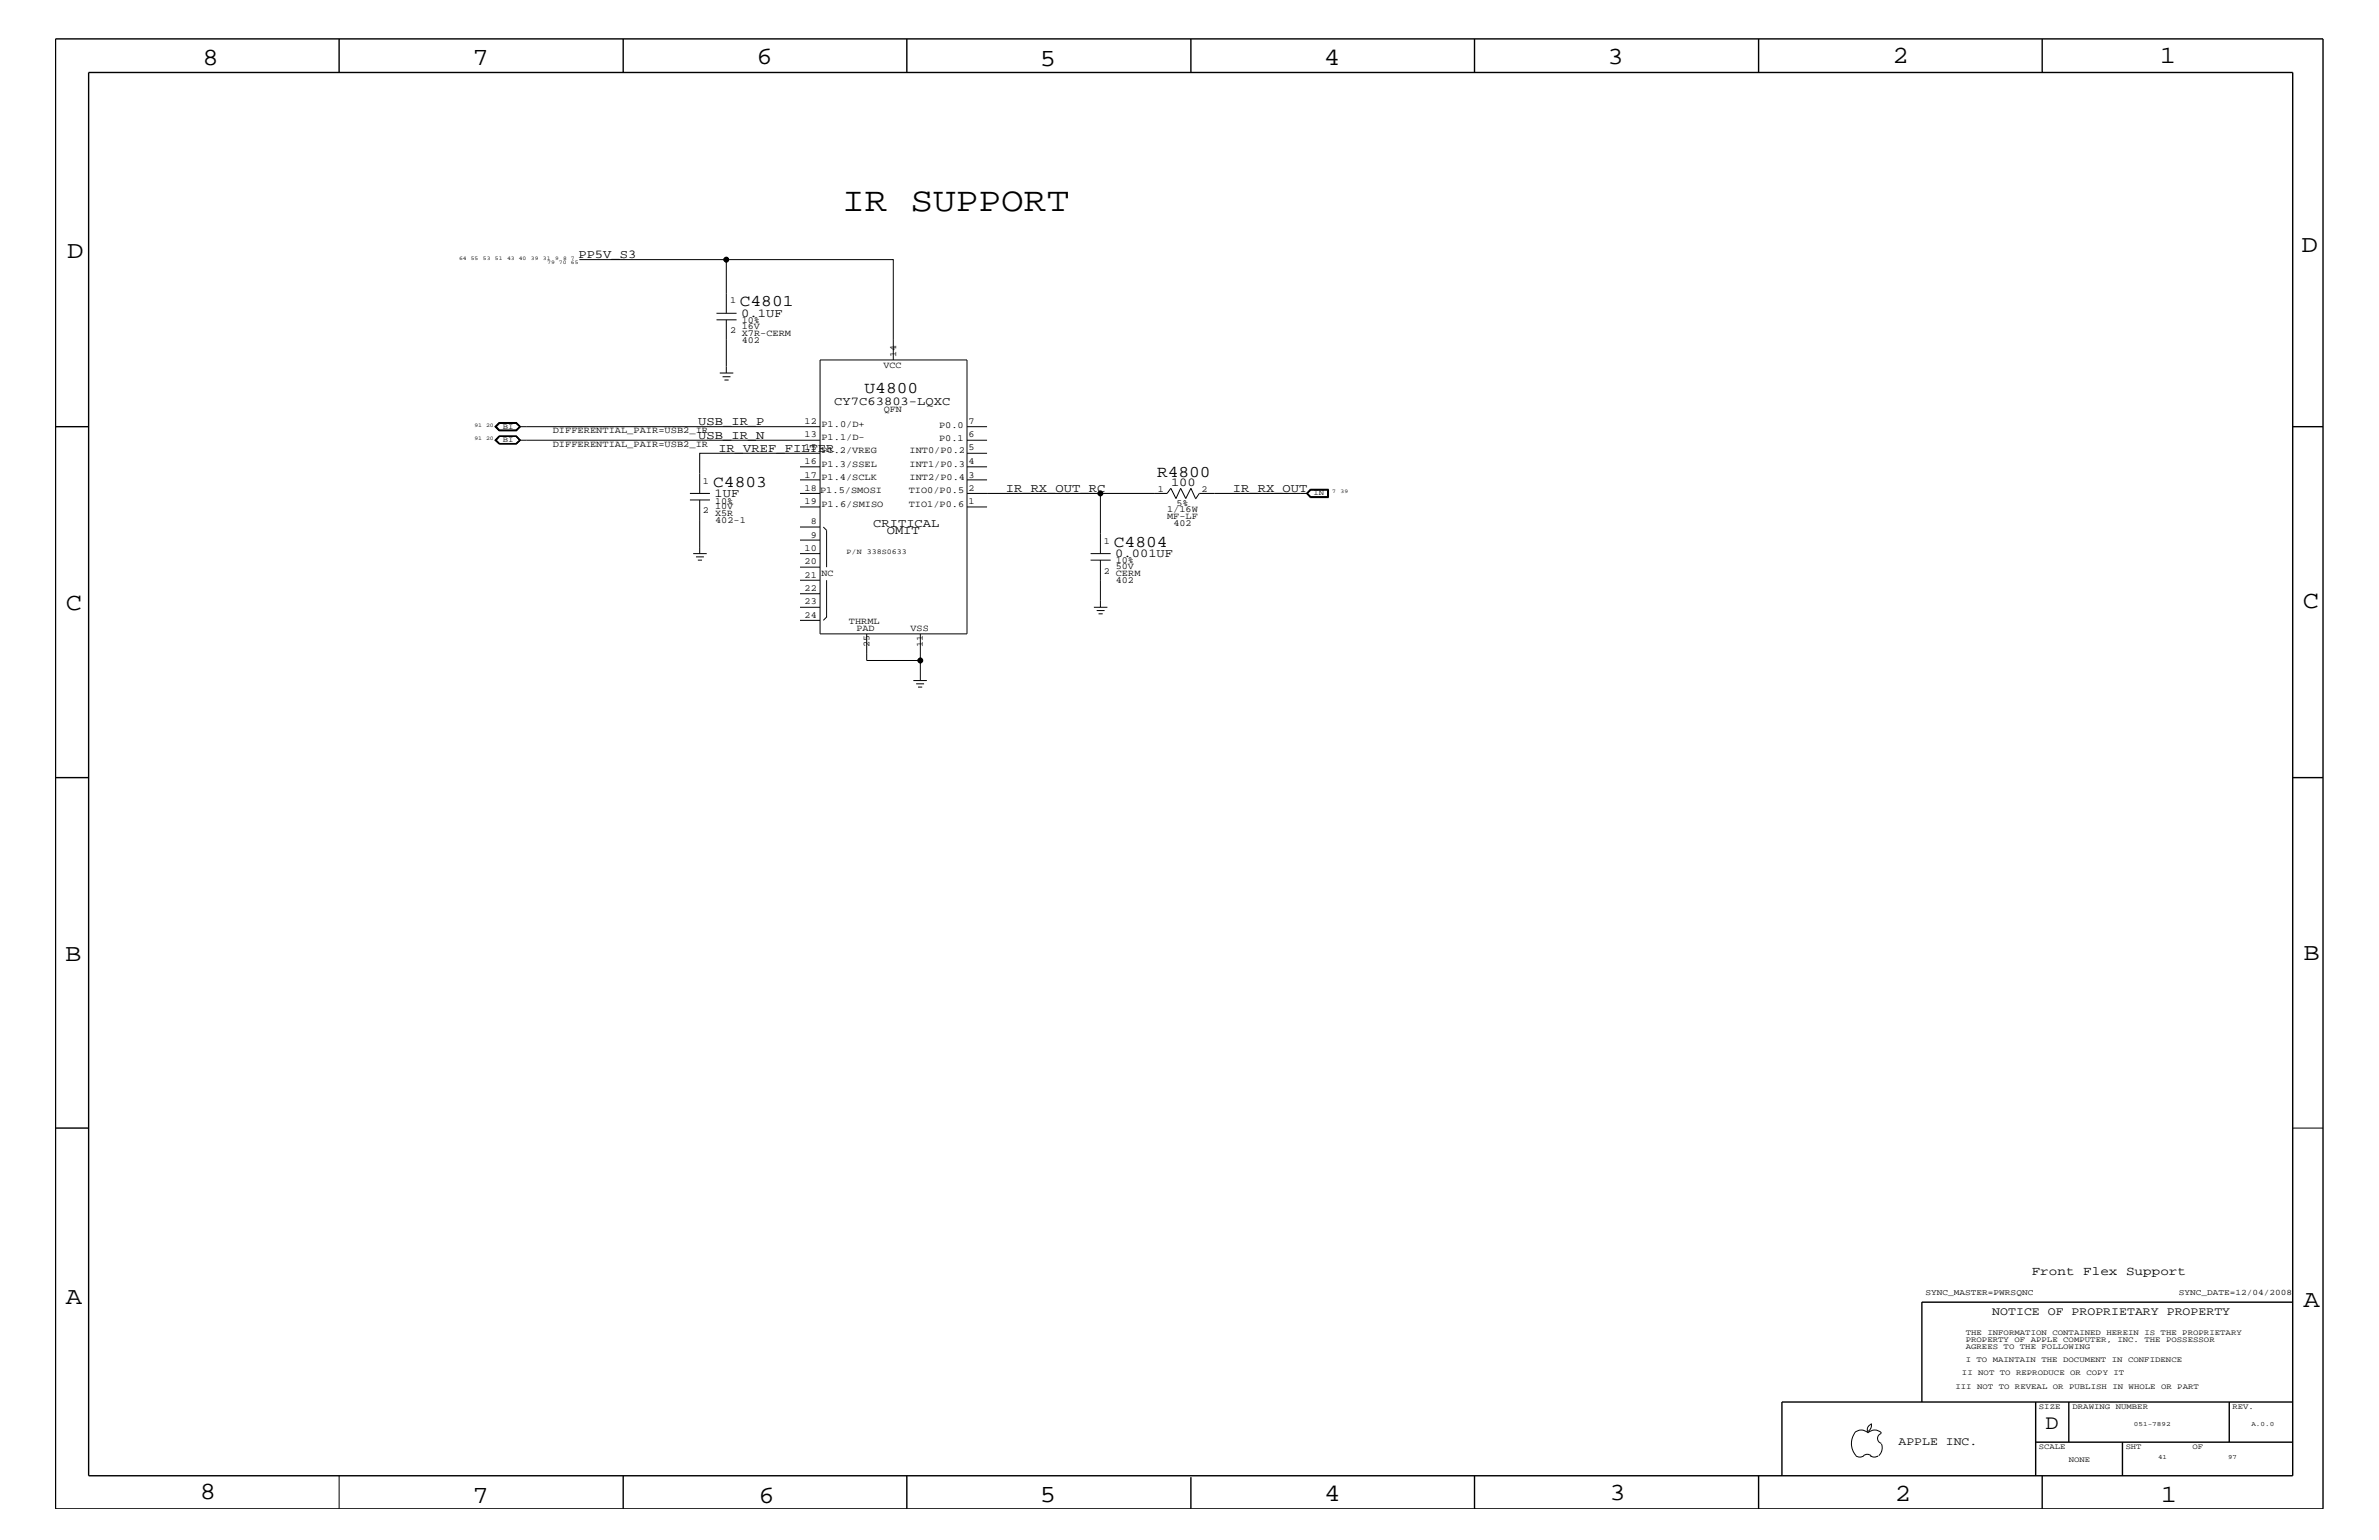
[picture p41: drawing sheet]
<svg xmlns="http://www.w3.org/2000/svg" width="432mm" height="279mm" viewBox="0 0 432 279" stroke-linecap="round" stroke-linejoin="round" font-family="sans-serif">
<defs><g id="words">
<text font-size="6.2" x="152.9" y="38.2">IR SUPPORT</text>
<g font-size="4.5">
<text x="36.7" y="11.7">8</text>
<text x="85.8" y="11.7">7</text>
<text x="137.3" y="11.5">6</text>
<text x="240.3" y="11.7">4</text>
<text x="291.8" y="11.5">3</text>
<text x="343.5" y="11.5">2</text>
<text x="392" y="11.5">1</text>
<text x="188.7" y="12.1">5</text>
<text x="12.2" y="46.8">D</text>
<text x="417.7" y="45.7">D</text>
<text x="11.9" y="110.6">C</text>
<text x="418" y="110.3">C</text>
<text x="11.9" y="174.3">B</text>
<text x="418.1" y="174.2">B</text>
<text x="11.9" y="236.7">A</text>
<text x="418.1" y="237.1">A</text>
<text x="36.2" y="271.9">8</text>
<text x="85.8" y="272.7">7</text>
<text x="137.7" y="272.7">6</text>
<text x="188.7" y="272.5">5</text>
<text x="240.4" y="272.3">4</text>
<text x="292.1" y="272.2">3</text>
<text x="343.9" y="272.3">2</text>
<text x="392.2" y="272.6">1</text>
</g>
<text font-size="3.7" x="371.3" y="259.3">D</text>
<g font-size="3">
<text x="134.3" y="55.6">C4801</text>
<text x="156.9" y="71.2">U4800</text>
<text x="129.5" y="88.3">C4803</text>
<text x="210" y="86.5">R4800</text>
<text x="202.2" y="99.3">C4804</text>
</g>
<text font-size="2.3" x="368.8" y="231.3">Front Flex Support</text>
<g font-size="2.2">
<text x="105" y="46.8">PP5V_S3</text>
<text x="134.5" y="57.4">0.1UF</text>
<text x="126.7" y="77.2">USB_IR_P</text>
<text x="151.4" y="73.4">CY7C63803-LQXC</text>
<text x="126.7" y="79.6">USB_IR_N</text>
<text x="130.4" y="82">IR_VREF_FILTER</text>
<text x="182.5" y="89.3">IR_RX_OUT_RC</text>
<text x="212.6" y="88.2">100</text>
<text x="223.8" y="89.3">IR_RX_OUT</text>
<text x="129.7" y="90.1">1UF</text>
<text x="158.5" y="95.6">CRITICAL</text>
<text x="161" y="96.8">OMIT</text>
<text x="202.4" y="101">0.001UF</text>
</g>
<g font-size="2.1">
<text x="361.6" y="238.6">NOTICE OF PROPRIETARY PROPERTY</text>
<text x="344.6" y="262.2">APPLE INC.</text>
</g>
<g font-size="1.7">
<text x="132.5" y="55">1</text>
<text x="134.6" y="59.7">16V</text>
<text x="134.6" y="58.6">10%</text>
<text x="132.5" y="60.4">2</text>
<text x="134.6" y="62.2">402</text>
<text x="134.6" y="60.9">X7R-CERM</text>
<text x="162.6" y="64.7" transform="rotate(-90 162.6 64.7)">14</text>
<text x="160.4" y="66.7">VCC</text>
<text x="146" y="76.9">12</text>
<text x="149.1" y="77.4">P1.0/D+</text>
<text x="160.4" y="74.7">QFN</text>
<text x="170.4" y="77.6">P0.0</text>
<text x="175.8" y="76.9">7</text>
<text x="100.3" y="78.6">DIFFERENTIAL_PAIR=USB2_IR</text>
<text x="100.3" y="81.1">DIFFERENTIAL_PAIR=USB2_IR</text>
<text x="146" y="81.7">15</text>
<text x="146" y="79.4">13</text>
<text x="149.1" y="79.9">P1.1/D-</text>
<text x="149.1" y="82.2">P1.2/VREG</text>
<text x="165.1" y="82.2">INT0/P0.2</text>
<text x="170.4" y="80">P0.1</text>
<text x="175.8" y="79.4">6</text>
<text x="175.8" y="81.7">5</text>
<text x="127.6" y="87.7">1</text>
<text x="146" y="89">18</text>
<text x="146" y="86.6">17</text>
<text x="146" y="84.2">16</text>
<text x="148.8" y="89.5">P1.5/SMOSI</text>
<text x="149.1" y="84.7">P1.3/SSEL</text>
<text x="149.1" y="87.1">P1.4/SCLK</text>
<text x="164.9" y="89.5">TIO0/P0.5</text>
<text x="165.1" y="87.1">INT2/P0.4</text>
<text x="165.1" y="84.7">INT1/P0.3</text>
<text x="175.8" y="89">2</text>
<text x="175.8" y="86.6">3</text>
<text x="175.8" y="84.2">4</text>
<text x="210.1" y="89.2">1</text>
<text x="218.1" y="89.2">2</text>
<text x="127.6" y="93.2">2</text>
<text x="129.8" y="92.4">10V</text>
<text x="129.8" y="91.4">10%</text>
<text x="129.8" y="94.9">402-1</text>
<text x="129.8" y="93.7">X5R</text>
<text x="146" y="91.5">19</text>
<text x="147.2" y="95.1">8</text>
<text x="149.1" y="92">P1.6/SMISO</text>
<text x="164.9" y="92">TIO1/P0.6</text>
<text x="175.8" y="91.5">1</text>
<text x="211.8" y="92.9">1/16W</text>
<text x="211.8" y="94.2">MF-LF</text>
<text x="213" y="95.4">402</text>
<text x="213.5" y="91.7">5%</text>
<text x="146" y="99.9">10</text>
<text x="147.2" y="97.6">9</text>
<text x="200.3" y="98.7">1</text>
<text x="146" y="107.2">22</text>
<text x="146" y="104.8">21</text>
<text x="146" y="102.4">20</text>
<text x="149.1" y="104.4">NC</text>
<text x="200.3" y="104.1">2</text>
<text x="202.5" y="103.3">50V</text>
<text x="202.5" y="102.2">10%</text>
<text x="202.5" y="105.8">402</text>
<text x="202.5" y="104.6">CERM</text>
<text x="146" y="112">24</text>
<text x="146" y="109.7">23</text>
<text x="154.1" y="113.2">THRML</text>
<text x="155.4" y="114.5">PAD</text>
<text x="157.8" y="117.5" transform="rotate(-90 157.8 117.5)">25</text>
<text x="165.3" y="114.5">VSS</text>
<text x="167.5" y="117.5" transform="rotate(-90 167.5 117.5)">11</text>
</g>
<g font-size="1.5">
<text x="349.5" y="235">SYNC_MASTER=PWRSQNC</text>
<text x="395.5" y="235">SYNC_DATE=12/04/2008</text>
</g>
<g font-size="1.4">
<text x="91.3" y="77.8">BI</text>
<text x="91.3" y="80.2">BI</text>
<text x="238.4" y="89.9">IN</text>
<text x="153.7" y="100.4">P/N 338S0633</text>
<text x="356.8" y="242.3">THE INFORMATION CONTAINED HEREIN IS THE PROPRIETARY</text>
<text x="356.8" y="243.5">PROPERTY OF APPLE COMPUTER, INC. THE POSSESSOR</text>
<text x="356.8" y="244.7">AGREES TO THE FOLLOWING</text>
<text x="354.9" y="252">III NOT TO REVEAL OR PUBLISH IN WHOLE OR PART</text>
<text x="356.1" y="249.5">II NOT TO REPRODUCE OR COPY IT</text>
<text x="356.8" y="247.1">I TO MAINTAIN THE DOCUMENT IN CONFIDENCE</text>
<text x="370.1" y="255.6">SIZE</text>
<text x="376.2" y="255.6">DRAWING NUMBER</text>
<text x="405.2" y="255.6">REV.</text>
<text x="370.1" y="262.9">SCALE</text>
<text x="385.8" y="262.9">SHT</text>
<text x="397.9" y="262.9">OF</text>
<text x="375.5" y="265.3">NONE</text>
</g>
<g font-size="1.2">
<text x="387.3" y="258.7">051-7892</text>
<text x="408.6" y="258.7">A.0.0</text>
<text x="391.7" y="264.7">41</text>
<text x="404.4" y="264.7">97</text>
</g>
<g font-size="1">
<text x="83.3" y="47.1">64 55</text>
<text x="87.6" y="47.1">53</text>
<text x="89.8" y="47.1">51</text>
<text x="92" y="47.1">43 40</text>
<text x="96.4" y="47.1">39</text>
<text x="98.6" y="47.1">31</text>
<text x="99.3" y="47.9">79 70</text>
<text x="100.8" y="47.1">9</text>
<text x="102.2" y="47.1">8</text>
<text x="103.6" y="47.9">65</text>
<text x="103.6" y="47.1">7</text>
<text x="86.1" y="77.4">91 20</text>
<text x="86.1" y="79.9">91 20</text>
<text x="241.8" y="89.5">7</text>
<text x="243.3" y="89.5">39</text>
</g>
</g></defs>
<g fill="none" stroke="#000" stroke-width=".18">
<path d="M105.2 47.1h26.6M130 58h3.7M130 56.8h3.7M131.8 56.8v-9.7h30.3v18.2M131.8 58v9.7M89.8 77.4l.8-.7h3.1l.8 .7-.8 .8h-3.1zM90.6 76.7h3.1l.6 .7M90.6 76.7h3.1l.7 .7-.7 .7h-3.1M90.6 76.7l-.7 .7 .7 .7M90.6 76.7l-.6 .7 .6 .7M90.6 79.2h3.1l.6 .7-.6 .6h-3.1l-.6-.6zM90.6 79.1h3.1l.7 .8-.7 .6h-3.1"/>
<path d="M90.6 79.1h3.1l.8 .8-.8 .6h-3.1M90.6 79.1l-.8 .8 .8 .6M90.6 79.1l-.7 .8 .7 .6M94.3 77.4l-.7 .6h-2.9l-.6-.6 .6-.6h2.9l.7 .6h54.5M94.3 77.4l-.6 .7h-3.1M94.3 79.9l-.7 .6h-2.9l-.6-.6 .6-.7h2.9l.7 .7h54.5M130.6 67.7h2.5M131.1 68.4h1.5M131.5 68.9h.7M148.8 65.3h26.7v49.7h-26.7zM175.5 79.9h3.7M175.5 77.4h3.7"/>
<path d="M125.2 90.7h3.7M125.2 89.5h3.7M127 90.7v9.7M145.2 89.5h3.6M145.2 87.1h3.6M145.2 84.7h3.6M145.2 92h3.6M145.2 98h3.6M145.2 95.6h3.6M148.8 82.2h-21.8v7.3M149.4 95.6l.6 .6v6.7M175.5 89.5h36.3l.7-.9 .9 1.9 .9-1.9 .9 1.9 1-1.9 .8 1.9"/>
<path d="M175.5 87.1h3.7M175.5 84.7h3.7M175.5 82.2h3.7M175.5 92h3.7M199.7 89.5v10.9M237.2 89.5l.7 .7M237.3 89.5h-19.6l-.7 1M237.8 88.8h3.3v1.5h-3.3l-.6-.8zM237.9 88.9h3.1v1.2h-3.1l-.6-.6zM237.9 88.8h3.1v1.4h-3.1M237.9 88.8l-.7 .7M237.9 88.8l-.7 .7 .7 .7"/>
<path d="M125.8 100.4h2.5M126.3 101h1.5M126.7 101.6h.7M145.2 100.4h3.6M145.2 105.3h3.6M145.2 107.7h3.6M145.2 110.2h3.6M145.2 112.6h3.6M145.2 102.9h3.6M150 105.3v6.7l-.6 .6M157.3 115v4.8h9.7M167 115v8.5"/>
<path d="M198 100.4h3.6M198 101.6h3.6M198.5 110.2h2.5M199.1 110.8h1.4M199.4 111.4h.8M199.7 101.6v8.6M165.8 123.5h2.4M166.3 124.1h1.4M166.6 124.7h.8M416.1 204.7h5.5M336.6 260a1.69 1.69 0 0 1 2.4 0 1.72 1.72 0 0 1 2.5 0M339.6 258.3l.1 .1a1.27 1.27 0 0 1-.7 1.3"/>
<path d="M339.6 258.4a.99 .99 0 0 0-.6 1.4M61.6 267.7v6.1M336.6 260a3.3 3.3 0 0 0 .3 4.1M336.9 264.1l.7 .3 .7-.3M338.2 264.1l.7-.3 .7 .3M339.5 264.1l.7 .3 .7-.3M341.5 260.1a.93 .93 0 0 0-.7 .9 .93 .93 0 0 0 .7 .9M341.5 262l.1 .7a1.99 1.99 0 0 1-.6 1.4"/>
<circle cx="131.8" cy="47.1" r=".42"/>
<circle cx="199.7" cy="89.5" r=".42"/>
<circle cx="167" cy="119.8" r=".42"/>
</g>
<g fill="none" stroke="#000" stroke-width=".25">
<path d="M10.1 7.1h411.5v266.7h-411.5zM16.1 13.2h400v254.5h-400zM61.6 7.1v6.1M113.1 7.1v6.1M164.6 7.1v6.1M216.2 7.1v6.1M267.6 7.1v6.1M319.2 7.1v6.1M370.7 7.1v6.1M10.1 77.4h6M416.1 77.4h5.5M10.1 141.1h6"/>
<path d="M416.1 141.1h5.5M10.1 204.7h6M416.1 236.2h-67.3v18.2M369.5 254.4v13.3M375.5 254.4v7.2M404.6 254.4v7.2M416.1 254.4h-92.7v13.3M113.1 267.7v6.1M164.6 267.7v6.1M216.2 268v5.8M267.6 267.7v6.1M319.2 267.7v6.1"/>
<path d="M369.5 261.6h46.6M370.7 267.7v6.1M385.2 261.6v6.1"/>
</g>
<g fill="#000">
<circle cx="131.8" cy="47.1" r=".42"/>
<circle cx="199.7" cy="89.5" r=".42"/>
<circle cx="167" cy="119.8" r=".42"/>
</g>
<use href="#words"/>
</svg>
